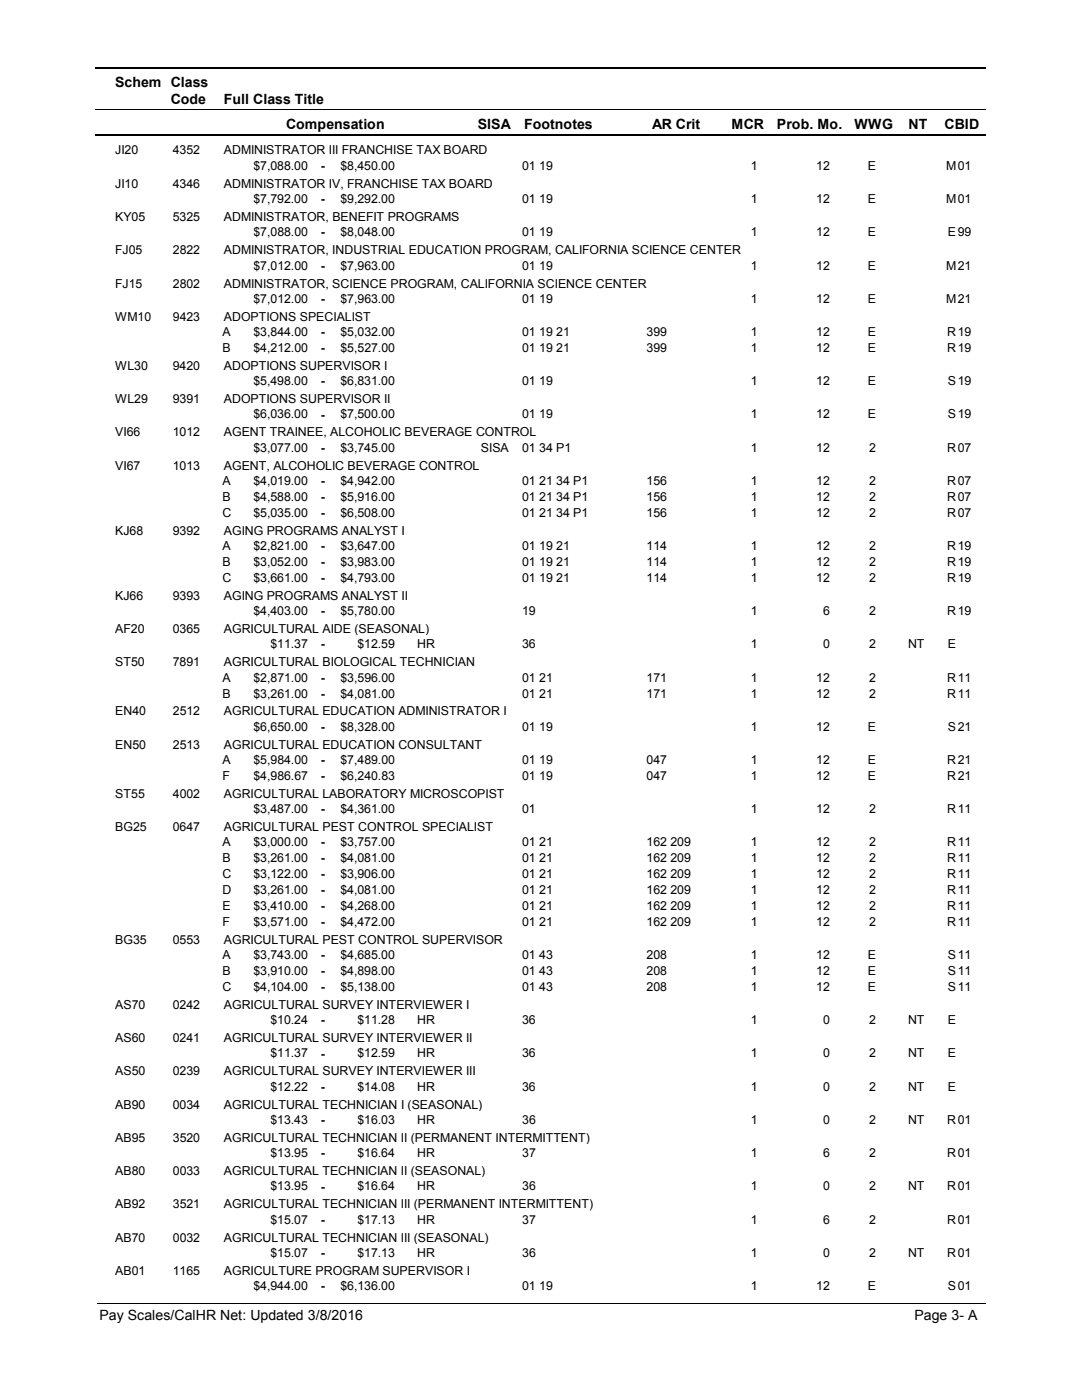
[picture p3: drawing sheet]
<svg xmlns="http://www.w3.org/2000/svg" width="216mm" height="279mm" viewBox="0 0 216 279" stroke-linecap="round" stroke-linejoin="round" font-family="sans-serif">
<defs><g id="words">
<g font-size="2.8">
<text x="23" y="17.3">Schem Class</text>
<text x="34.1" y="20.7">Code</text>
<text x="44.6" y="20.7">Full Class Title</text>
<text x="57.1" y="25.7">Compensation</text>
<text x="95.3" y="25.7">SISA</text>
<text x="104.6" y="25.7">Footnotes</text>
<text x="130.2" y="25.7">AR Crit</text>
<text x="146" y="25.7">MCR</text>
<text x="155.1" y="25.7">Prob. Mo.</text>
<text x="170.5" y="25.7">WWG</text>
<text x="181.3" y="25.7">NT</text>
<text x="188.5" y="25.7">CBID</text>
<text x="19.8" y="263.4">Pay Scales/CalHR Net: Updated 3/8/2016</text>
<text x="182.5" y="263.4">Page 3- A</text>
</g>
<g font-size="2.5">
<text x="23" y="30.8">JI20</text>
<text x="34.5" y="30.8">4352</text>
<text x="44.7" y="30.8">ADMINISTRATOR III FRANCHISE TAX BOARD</text>
<text x="50.6" y="33.9">$7,088.00</text>
<text x="64" y="33.9">-</text>
<text x="67.9" y="33.9">$8,450.00</text>
<text x="104.2" y="33.9">01 19</text>
<text x="149.8" y="33.9">1</text>
<text x="162.9" y="33.9">12</text>
<text x="173.2" y="33.9">E</text>
<text x="188.8" y="33.9">M</text>
<text x="191.1" y="33.9">01</text>
<text x="23" y="37.5">JI10</text>
<text x="34.5" y="37.5">4346</text>
<text x="44.7" y="37.5">ADMINISTRATOR IV, FRANCHISE TAX BOARD</text>
<text x="50.6" y="40.5">$7,792.00</text>
<text x="64" y="40.6">-</text>
<text x="67.9" y="40.5">$9,292.00</text>
<text x="104.2" y="40.5">01 19</text>
<text x="149.8" y="40.5">1</text>
<text x="162.9" y="40.5">12</text>
<text x="173.2" y="40.5">E</text>
<text x="188.8" y="40.5">M</text>
<text x="191.1" y="40.5">01</text>
<text x="23" y="44.1">KY05</text>
<text x="34.5" y="44.1">5325</text>
<text x="44.7" y="44.1">ADMINISTRATOR, BENEFIT PROGRAMS</text>
<text x="50.6" y="47.2">$7,088.00</text>
<text x="64" y="47.2">-</text>
<text x="67.9" y="47.2">$8,048.00</text>
<text x="104.2" y="47.2">01 19</text>
<text x="149.8" y="47.2">1</text>
<text x="162.9" y="47.2">12</text>
<text x="173.2" y="47.2">E</text>
<text x="189.2" y="47.2">E</text>
<text x="191.1" y="47.2">99</text>
<text x="23" y="50.7">FJ05</text>
<text x="34.5" y="50.7">2822</text>
<text x="44.7" y="50.7">ADMINISTRATOR, INDUSTRIAL EDUCATION PROGRAM, CALIFORNIA SCIENCE CENTER</text>
<text x="50.6" y="53.8">$7,012.00</text>
<text x="64" y="53.8">-</text>
<text x="67.9" y="53.8">$7,963.00</text>
<text x="104.2" y="53.8">01 19</text>
<text x="149.8" y="53.8">1</text>
<text x="162.9" y="53.8">12</text>
<text x="173.2" y="53.8">E</text>
<text x="188.8" y="53.8">M</text>
<text x="191.1" y="53.8">21</text>
<text x="23" y="57.4">FJ15</text>
<text x="34.5" y="57.4">2802</text>
<text x="44.7" y="57.4">ADMINISTRATOR, SCIENCE PROGRAM, CALIFORNIA SCIENCE CENTER</text>
<text x="23" y="64">WM10</text>
<text x="34.5" y="64">9423</text>
<text x="44.7" y="64">ADOPTIONS SPECIALIST</text>
<text x="50.6" y="60.4">$7,012.00</text>
<text x="64" y="60.5">-</text>
<text x="67.9" y="60.4">$7,963.00</text>
<text x="104.2" y="60.4">01 19</text>
<text x="149.8" y="60.4">1</text>
<text x="162.9" y="60.4">12</text>
<text x="173.2" y="60.4">E</text>
<text x="188.8" y="60.4">M</text>
<text x="191.1" y="60.4">21</text>
<text x="44.4" y="67.1">A</text>
<text x="44.4" y="70.2">B</text>
<text x="50.6" y="67.1">$3,844.00</text>
<text x="50.6" y="70.2">$4,212.00</text>
<text x="64" y="67.1">-</text>
<text x="64" y="70.3">-</text>
<text x="67.9" y="67.1">$5,032.00</text>
<text x="67.9" y="70.2">$5,527.00</text>
<text x="104.2" y="67.1">01 19 21</text>
<text x="104.2" y="70.2">01 19 21</text>
<text x="129" y="67.1">399</text>
<text x="129" y="70.2">399</text>
<text x="149.8" y="67.1">1</text>
<text x="149.8" y="70.2">1</text>
<text x="162.9" y="67.1">12</text>
<text x="162.9" y="70.2">12</text>
<text x="173.2" y="67.1">E</text>
<text x="173.2" y="70.2">E</text>
<text x="189" y="67.1">R</text>
<text x="189" y="70.2">R</text>
<text x="191.1" y="67.1">19</text>
<text x="191.1" y="70.2">19</text>
<text x="23" y="73.8">WL30</text>
<text x="34.5" y="73.8">9420</text>
<text x="44.7" y="73.8">ADOPTIONS SUPERVISOR I</text>
<text x="50.6" y="76.9">$5,498.00</text>
<text x="64" y="76.9">-</text>
<text x="67.9" y="76.9">$6,831.00</text>
<text x="104.2" y="76.9">01 19</text>
<text x="149.8" y="76.9">1</text>
<text x="162.9" y="76.9">12</text>
<text x="173.2" y="76.9">E</text>
<text x="189.2" y="76.9">S</text>
<text x="191.1" y="76.9">19</text>
<text x="23" y="80.5">WL29</text>
<text x="34.5" y="80.5">9391</text>
<text x="44.7" y="80.5">ADOPTIONS SUPERVISOR II</text>
<text x="50.6" y="83.5">$6,036.00</text>
<text x="64" y="83.6">-</text>
<text x="67.9" y="83.5">$7,500.00</text>
<text x="104.2" y="83.5">01 19</text>
<text x="149.8" y="83.5">1</text>
<text x="162.9" y="83.5">12</text>
<text x="173.2" y="83.5">E</text>
<text x="189.2" y="83.5">S</text>
<text x="191.1" y="83.5">19</text>
<text x="23" y="87.1">VI66</text>
<text x="34.5" y="87.1">1012</text>
<text x="44.7" y="87.1">AGENT TRAINEE, ALCOHOLIC BEVERAGE CONTROL</text>
<text x="23" y="93.7">VI67</text>
<text x="34.5" y="93.7">1013</text>
<text x="44.7" y="93.7">AGENT, ALCOHOLIC BEVERAGE CONTROL</text>
<text x="50.6" y="90.1">$3,077.00</text>
<text x="64" y="90.2">-</text>
<text x="67.9" y="90.1">$3,745.00</text>
<text x="96" y="90.1">SISA</text>
<text x="104.2" y="90.1">01 34 P1</text>
<text x="149.8" y="90.1">1</text>
<text x="162.9" y="90.1">12</text>
<text x="173.5" y="90.1">2</text>
<text x="189" y="90.1">R</text>
<text x="191.1" y="90.1">07</text>
<text x="44.4" y="96.8">A</text>
<text x="44.4" y="100">B</text>
<text x="50.6" y="96.8">$4,019.00</text>
<text x="50.6" y="100">$4,588.00</text>
<text x="64" y="96.8">-</text>
<text x="64" y="100">-</text>
<text x="67.9" y="96.8">$4,942.00</text>
<text x="67.9" y="100">$5,916.00</text>
<text x="104.2" y="96.8">01 21 34 P1</text>
<text x="104.2" y="100">01 21 34 P1</text>
<text x="129" y="96.8">156</text>
<text x="129" y="100">156</text>
<text x="149.8" y="96.8">1</text>
<text x="149.8" y="100">1</text>
<text x="162.9" y="96.8">12</text>
<text x="162.9" y="100">12</text>
<text x="173.5" y="96.8">2</text>
<text x="173.5" y="100">2</text>
<text x="189" y="96.8">R</text>
<text x="189" y="100">R</text>
<text x="191.1" y="96.8">07</text>
<text x="191.1" y="100">07</text>
<text x="23" y="106.7">KJ68</text>
<text x="34.5" y="106.7">9392</text>
<text x="44.4" y="103.1">C</text>
<text x="44.7" y="106.7">AGING PROGRAMS ANALYST I</text>
<text x="50.6" y="103.1">$5,035.00</text>
<text x="64" y="103.2">-</text>
<text x="67.9" y="103.1">$6,508.00</text>
<text x="104.2" y="103.1">01 21 34 P1</text>
<text x="129" y="103.1">156</text>
<text x="149.8" y="103.1">1</text>
<text x="162.9" y="103.1">12</text>
<text x="173.5" y="103.1">2</text>
<text x="189" y="103.1">R</text>
<text x="191.1" y="103.1">07</text>
<text x="44.4" y="109.8">A</text>
<text x="44.4" y="113">B</text>
<text x="50.6" y="109.8">$2,821.00</text>
<text x="50.6" y="113">$3,052.00</text>
<text x="64" y="109.8">-</text>
<text x="64" y="113">-</text>
<text x="67.9" y="109.8">$3,647.00</text>
<text x="67.9" y="113">$3,983.00</text>
<text x="104.2" y="109.8">01 19 21</text>
<text x="104.2" y="113">01 19 21</text>
<text x="129" y="109.8">114</text>
<text x="129" y="113">114</text>
<text x="149.8" y="109.8">1</text>
<text x="149.8" y="113">1</text>
<text x="162.9" y="109.8">12</text>
<text x="162.9" y="113">12</text>
<text x="173.5" y="109.8">2</text>
<text x="173.5" y="113">2</text>
<text x="189" y="109.8">R</text>
<text x="189" y="113">R</text>
<text x="191.1" y="109.8">19</text>
<text x="191.1" y="113">19</text>
<text x="23" y="119.7">KJ66</text>
<text x="34.5" y="119.7">9393</text>
<text x="44.4" y="116.1">C</text>
<text x="44.7" y="119.7">AGING PROGRAMS ANALYST II</text>
<text x="50.6" y="116.1">$3,661.00</text>
<text x="64" y="116.2">-</text>
<text x="67.9" y="116.1">$4,793.00</text>
<text x="104.2" y="116.1">01 19 21</text>
<text x="129" y="116.1">114</text>
<text x="149.8" y="116.1">1</text>
<text x="162.9" y="116.1">12</text>
<text x="173.5" y="116.1">2</text>
<text x="189" y="116.1">R</text>
<text x="191.1" y="116.1">19</text>
<text x="50.6" y="122.7">$4,403.00</text>
<text x="64" y="122.8">-</text>
<text x="67.9" y="122.7">$5,780.00</text>
<text x="104.2" y="122.7">19</text>
<text x="149.8" y="122.7">1</text>
<text x="164.3" y="122.7">6</text>
<text x="173.5" y="122.7">2</text>
<text x="189" y="122.7">R</text>
<text x="191.1" y="122.7">19</text>
<text x="23" y="126.3">AF20</text>
<text x="34.5" y="126.3">0365</text>
<text x="44.7" y="126.3">AGRICULTURAL AIDE (SEASONAL)</text>
<text x="54" y="129.4">$11.37</text>
<text x="64" y="129.4">-</text>
<text x="71.3" y="129.4">$12.59</text>
<text x="83.3" y="129.4">HR</text>
<text x="104.2" y="129.4">36</text>
<text x="149.8" y="129.4">1</text>
<text x="164.3" y="129.4">0</text>
<text x="173.5" y="129.4">2</text>
<text x="181.2" y="129.4">NT</text>
<text x="189.2" y="129.4">E</text>
<text x="23" y="133">ST50</text>
<text x="34.5" y="133">7891</text>
<text x="44.4" y="136">A</text>
<text x="44.7" y="133">AGRICULTURAL BIOLOGICAL TECHNICIAN</text>
<text x="50.6" y="136">$2,871.00</text>
<text x="64" y="136.1">-</text>
<text x="67.9" y="136">$3,596.00</text>
<text x="104.2" y="136">01 21</text>
<text x="129" y="136">171</text>
<text x="149.8" y="136">1</text>
<text x="162.9" y="136">12</text>
<text x="173.5" y="136">2</text>
<text x="189" y="136">R</text>
<text x="191.1" y="136">11</text>
<text x="23" y="142.8">EN40</text>
<text x="34.5" y="142.8">2512</text>
<text x="44.4" y="139.2">B</text>
<text x="44.7" y="142.8">AGRICULTURAL EDUCATION ADMINISTRATOR I</text>
<text x="50.6" y="139.2">$3,261.00</text>
<text x="64" y="139.2">-</text>
<text x="67.9" y="139.2">$4,081.00</text>
<text x="104.2" y="139.2">01 21</text>
<text x="129" y="139.2">171</text>
<text x="149.8" y="139.2">1</text>
<text x="162.9" y="139.2">12</text>
<text x="173.5" y="139.2">2</text>
<text x="189" y="139.2">R</text>
<text x="191.1" y="139.2">11</text>
<text x="23" y="149.4">EN50</text>
<text x="34.5" y="149.4">2513</text>
<text x="44.7" y="149.4">AGRICULTURAL EDUCATION CONSULTANT</text>
<text x="50.6" y="145.8">$6,650.00</text>
<text x="64" y="145.9">-</text>
<text x="67.9" y="145.8">$8,328.00</text>
<text x="104.2" y="145.8">01 19</text>
<text x="149.8" y="145.8">1</text>
<text x="162.9" y="145.8">12</text>
<text x="173.2" y="145.8">E</text>
<text x="189.2" y="145.8">S</text>
<text x="191.1" y="145.8">21</text>
<text x="44.4" y="152.5">A</text>
<text x="44.4" y="155.6">F</text>
<text x="50.6" y="152.5">$5,984.00</text>
<text x="50.6" y="155.6">$4,986.67</text>
<text x="64" y="152.5">-</text>
<text x="64" y="155.7">-</text>
<text x="67.9" y="152.5">$7,489.00</text>
<text x="67.9" y="155.6">$6,240.83</text>
<text x="104.2" y="152.5">01 19</text>
<text x="104.2" y="155.6">01 19</text>
<text x="129" y="152.5">047</text>
<text x="129" y="155.6">047</text>
<text x="149.8" y="152.5">1</text>
<text x="149.8" y="155.6">1</text>
<text x="162.9" y="152.5">12</text>
<text x="162.9" y="155.6">12</text>
<text x="173.2" y="152.5">E</text>
<text x="173.2" y="155.6">E</text>
<text x="189" y="152.5">R</text>
<text x="189" y="155.6">R</text>
<text x="191.1" y="152.5">21</text>
<text x="191.1" y="155.6">21</text>
<text x="23" y="159.2">ST55</text>
<text x="34.5" y="159.2">4002</text>
<text x="44.7" y="159.2">AGRICULTURAL LABORATORY MICROSCOPIST</text>
<text x="23" y="165.9">BG25</text>
<text x="34.5" y="165.9">0647</text>
<text x="44.7" y="165.9">AGRICULTURAL PEST CONTROL SPECIALIST</text>
<text x="50.6" y="162.3">$3,487.00</text>
<text x="64" y="162.3">-</text>
<text x="67.9" y="162.3">$4,361.00</text>
<text x="104.2" y="162.3">01</text>
<text x="149.8" y="162.3">1</text>
<text x="162.9" y="162.3">12</text>
<text x="173.5" y="162.3">2</text>
<text x="189" y="162.3">R</text>
<text x="191.1" y="162.3">11</text>
<text x="44.4" y="168.9">A</text>
<text x="44.4" y="172.1">B</text>
<text x="50.6" y="168.9">$3,000.00</text>
<text x="50.6" y="172.1">$3,261.00</text>
<text x="64" y="168.9">-</text>
<text x="64" y="172.1">-</text>
<text x="67.9" y="168.9">$3,757.00</text>
<text x="67.9" y="172.1">$4,081.00</text>
<text x="104.2" y="168.9">01 21</text>
<text x="104.2" y="172.1">01 21</text>
<text x="129" y="168.9">162 209</text>
<text x="129" y="172.1">162 209</text>
<text x="149.8" y="168.9">1</text>
<text x="149.8" y="172.1">1</text>
<text x="162.9" y="168.9">12</text>
<text x="162.9" y="172.1">12</text>
<text x="173.5" y="168.9">2</text>
<text x="173.5" y="172.1">2</text>
<text x="189" y="168.9">R</text>
<text x="189" y="172.1">R</text>
<text x="191.1" y="168.9">11</text>
<text x="191.1" y="172.1">11</text>
<text x="44.4" y="175.2">C</text>
<text x="44.4" y="178.4">D</text>
<text x="50.6" y="175.2">$3,122.00</text>
<text x="50.6" y="178.4">$3,261.00</text>
<text x="64" y="175.3">-</text>
<text x="64" y="178.5">-</text>
<text x="67.9" y="175.2">$3,906.00</text>
<text x="67.9" y="178.4">$4,081.00</text>
<text x="104.2" y="175.2">01 21</text>
<text x="104.2" y="178.4">01 21</text>
<text x="129" y="175.2">162 209</text>
<text x="129" y="178.4">162 209</text>
<text x="149.8" y="175.2">1</text>
<text x="149.8" y="178.4">1</text>
<text x="162.9" y="175.2">12</text>
<text x="162.9" y="178.4">12</text>
<text x="173.5" y="175.2">2</text>
<text x="173.5" y="178.4">2</text>
<text x="189" y="175.2">R</text>
<text x="189" y="178.4">R</text>
<text x="191.1" y="175.2">11</text>
<text x="191.1" y="178.4">11</text>
<text x="44.4" y="181.6">E</text>
<text x="44.4" y="184.8">F</text>
<text x="50.6" y="181.6">$3,410.00</text>
<text x="50.6" y="184.8">$3,571.00</text>
<text x="64" y="181.6">-</text>
<text x="64" y="184.8">-</text>
<text x="67.9" y="181.6">$4,268.00</text>
<text x="67.9" y="184.8">$4,472.00</text>
<text x="104.2" y="181.6">01 21</text>
<text x="104.2" y="184.8">01 21</text>
<text x="129" y="181.6">162 209</text>
<text x="129" y="184.8">162 209</text>
<text x="149.8" y="181.6">1</text>
<text x="149.8" y="184.8">1</text>
<text x="162.9" y="181.6">12</text>
<text x="162.9" y="184.8">12</text>
<text x="173.5" y="181.6">2</text>
<text x="173.5" y="184.8">2</text>
<text x="189" y="181.6">R</text>
<text x="189" y="184.8">R</text>
<text x="191.1" y="181.6">11</text>
<text x="191.1" y="184.8">11</text>
<text x="23" y="188.4">BG35</text>
<text x="34.5" y="188.4">0553</text>
<text x="44.4" y="191.4">A</text>
<text x="44.7" y="188.4">AGRICULTURAL PEST CONTROL SUPERVISOR</text>
<text x="50.6" y="191.4">$3,743.00</text>
<text x="64" y="191.5">-</text>
<text x="67.9" y="191.4">$4,685.00</text>
<text x="104.2" y="191.4">01 43</text>
<text x="129" y="191.4">208</text>
<text x="149.8" y="191.4">1</text>
<text x="162.9" y="191.4">12</text>
<text x="173.2" y="191.4">E</text>
<text x="189.2" y="191.4">S</text>
<text x="191.1" y="191.4">11</text>
<text x="44.4" y="194.6">B</text>
<text x="44.4" y="197.8">C</text>
<text x="50.6" y="194.6">$3,910.00</text>
<text x="50.6" y="197.8">$4,104.00</text>
<text x="64" y="194.6">-</text>
<text x="64" y="197.8">-</text>
<text x="67.9" y="194.6">$4,898.00</text>
<text x="67.9" y="197.8">$5,138.00</text>
<text x="104.2" y="194.6">01 43</text>
<text x="104.2" y="197.8">01 43</text>
<text x="129" y="194.6">208</text>
<text x="129" y="197.8">208</text>
<text x="149.8" y="194.6">1</text>
<text x="149.8" y="197.8">1</text>
<text x="162.9" y="194.6">12</text>
<text x="162.9" y="197.8">12</text>
<text x="173.2" y="194.6">E</text>
<text x="173.2" y="197.8">E</text>
<text x="189.2" y="194.6">S</text>
<text x="189.2" y="197.8">S</text>
<text x="191.1" y="194.6">11</text>
<text x="191.1" y="197.8">11</text>
<text x="23" y="201.4">AS70</text>
<text x="34.5" y="201.4">0242</text>
<text x="44.7" y="201.4">AGRICULTURAL SURVEY INTERVIEWER I</text>
<text x="23" y="208">AS60</text>
<text x="34.5" y="208">0241</text>
<text x="44.7" y="208">AGRICULTURAL SURVEY INTERVIEWER II</text>
<text x="54" y="204.4">$10.24</text>
<text x="64" y="204.5">-</text>
<text x="71.3" y="204.4">$11.28</text>
<text x="83.3" y="204.4">HR</text>
<text x="104.2" y="204.4">36</text>
<text x="149.8" y="204.4">1</text>
<text x="164.3" y="204.4">0</text>
<text x="173.5" y="204.4">2</text>
<text x="181.2" y="204.4">NT</text>
<text x="189.2" y="204.4">E</text>
<text x="23" y="214.6">AS50</text>
<text x="34.5" y="214.6">0239</text>
<text x="44.7" y="214.6">AGRICULTURAL SURVEY INTERVIEWER III</text>
<text x="54" y="211">$11.37</text>
<text x="64" y="211.1">-</text>
<text x="71.3" y="211">$12.59</text>
<text x="83.3" y="211">HR</text>
<text x="104.2" y="211">36</text>
<text x="149.8" y="211">1</text>
<text x="164.3" y="211">0</text>
<text x="173.5" y="211">2</text>
<text x="181.2" y="211">NT</text>
<text x="189.2" y="211">E</text>
<text x="23" y="221.3">AB90</text>
<text x="34.5" y="221.3">0034</text>
<text x="44.7" y="221.3">AGRICULTURAL TECHNICIAN I (SEASONAL)</text>
<text x="54" y="217.7">$12.22</text>
<text x="64" y="217.7">-</text>
<text x="71.3" y="217.7">$14.08</text>
<text x="83.3" y="217.7">HR</text>
<text x="104.2" y="217.7">36</text>
<text x="149.8" y="217.7">1</text>
<text x="164.3" y="217.7">0</text>
<text x="173.5" y="217.7">2</text>
<text x="181.2" y="217.7">NT</text>
<text x="189.2" y="217.7">E</text>
<text x="23" y="227.9">AB95</text>
<text x="34.5" y="227.9">3520</text>
<text x="44.7" y="227.9">AGRICULTURAL TECHNICIAN II (PERMANENT INTERMITTENT)</text>
<text x="54" y="224.3">$13.43</text>
<text x="64" y="224.4">-</text>
<text x="71.3" y="224.3">$16.03</text>
<text x="83.3" y="224.3">HR</text>
<text x="104.2" y="224.3">36</text>
<text x="149.8" y="224.3">1</text>
<text x="164.3" y="224.3">0</text>
<text x="173.5" y="224.3">2</text>
<text x="181.2" y="224.3">NT</text>
<text x="189" y="224.3">R</text>
<text x="191.1" y="224.3">01</text>
<text x="54" y="230.9">$13.95</text>
<text x="64" y="231">-</text>
<text x="71.3" y="230.9">$16.64</text>
<text x="83.3" y="230.9">HR</text>
<text x="104.2" y="230.9">37</text>
<text x="149.8" y="230.9">1</text>
<text x="164.3" y="230.9">6</text>
<text x="173.5" y="230.9">2</text>
<text x="189" y="230.9">R</text>
<text x="191.1" y="230.9">01</text>
<text x="23" y="234.5">AB80</text>
<text x="34.5" y="234.5">0033</text>
<text x="44.7" y="234.5">AGRICULTURAL TECHNICIAN II (SEASONAL)</text>
<text x="54" y="237.6">$13.95</text>
<text x="64" y="237.6">-</text>
<text x="71.3" y="237.6">$16.64</text>
<text x="83.3" y="237.6">HR</text>
<text x="104.2" y="237.6">36</text>
<text x="149.8" y="237.6">1</text>
<text x="164.3" y="237.6">0</text>
<text x="173.5" y="237.6">2</text>
<text x="181.2" y="237.6">NT</text>
<text x="189" y="237.6">R</text>
<text x="191.1" y="237.6">01</text>
<text x="23" y="241.2">AB92</text>
<text x="34.5" y="241.2">3521</text>
<text x="44.7" y="241.2">AGRICULTURAL TECHNICIAN III (PERMANENT INTERMITTENT)</text>
<text x="54" y="244.2">$15.07</text>
<text x="64" y="244.3">-</text>
<text x="71.3" y="244.2">$17.13</text>
<text x="83.3" y="244.2">HR</text>
<text x="104.2" y="244.2">37</text>
<text x="149.8" y="244.2">1</text>
<text x="164.3" y="244.2">6</text>
<text x="173.5" y="244.2">2</text>
<text x="189" y="244.2">R</text>
<text x="191.1" y="244.2">01</text>
<text x="23" y="247.8">AB70</text>
<text x="34.5" y="247.8">0032</text>
<text x="44.7" y="247.8">AGRICULTURAL TECHNICIAN III (SEASONAL)</text>
<text x="54" y="250.8">$15.07</text>
<text x="64" y="250.9">-</text>
<text x="71.3" y="250.8">$17.13</text>
<text x="83.3" y="250.8">HR</text>
<text x="104.2" y="250.8">36</text>
<text x="149.8" y="250.8">1</text>
<text x="164.3" y="250.8">0</text>
<text x="173.5" y="250.8">2</text>
<text x="181.2" y="250.8">NT</text>
<text x="189" y="250.8">R</text>
<text x="191.1" y="250.8">01</text>
<text x="23" y="254.4">AB01</text>
<text x="34.5" y="254.4">1165</text>
<text x="44.7" y="254.4">AGRICULTURE PROGRAM SUPERVISOR I</text>
<text x="50.6" y="257.5">$4,944.00</text>
<text x="64" y="257.5">-</text>
<text x="67.9" y="257.5">$6,136.00</text>
<text x="104.2" y="257.5">01 19</text>
<text x="149.8" y="257.5">1</text>
<text x="162.9" y="257.5">12</text>
<text x="173.2" y="257.5">E</text>
<text x="189.2" y="257.5">S</text>
<text x="191.1" y="257.5">01</text>
</g>
</g></defs>
<path d="M19 13.5h177.7M19 27h177.7" fill="none" stroke="#000" stroke-width=".36"/>
<path d="M19 21.9h177.7" fill="none" stroke="#000" stroke-width=".2"/>
<g fill="#fff">
<path d="M46.8 31.3h16.3v3h-16.3z" fill-rule="evenodd"/>
<path d="M190.8 31.3h4.1v3h-4.1z" fill-rule="evenodd"/>
<path d="M46.8 37.9h16.3v3h-16.3z" fill-rule="evenodd"/>
<path d="M190.8 37.9h4.1v3h-4.1z" fill-rule="evenodd"/>
<path d="M46.8 44.5h16.3v3h-16.3z" fill-rule="evenodd"/>
<path d="M190.8 44.5h4.1v3h-4.1z" fill-rule="evenodd"/>
<path d="M46.8 51.2h16.3v3h-16.3z" fill-rule="evenodd"/>
<path d="M190.8 51.2h4.1v3h-4.1z" fill-rule="evenodd"/>
<path d="M46.8 57.8h16.3v3h-16.3z" fill-rule="evenodd"/>
<path d="M190.8 57.8h4.1v3h-4.1z" fill-rule="evenodd"/>
<path d="M46.8 64.4h16.3v3h-16.3z" fill-rule="evenodd"/>
<path d="M190.8 64.4h4.1v3h-4.1z" fill-rule="evenodd"/>
<path d="M46.8 67.6h16.3v3h-16.3z" fill-rule="evenodd"/>
<path d="M190.8 67.6h4.1v3h-4.1z" fill-rule="evenodd"/>
<path d="M46.8 74.3h16.3v3h-16.3z" fill-rule="evenodd"/>
<path d="M190.8 74.3h4.1v3h-4.1z" fill-rule="evenodd"/>
<path d="M46.8 80.9h16.3v3h-16.3z" fill-rule="evenodd"/>
<path d="M190.8 80.9h4.1v3h-4.1z" fill-rule="evenodd"/>
<path d="M46.8 87.5h16.3v3h-16.3z" fill-rule="evenodd"/>
<path d="M190.8 87.5h4.1v3h-4.1z" fill-rule="evenodd"/>
<path d="M46.8 94.2h16.3v3h-16.3z" fill-rule="evenodd"/>
<path d="M190.8 94.2h4.1v3h-4.1z" fill-rule="evenodd"/>
<path d="M46.8 97.3h16.3v3h-16.3z" fill-rule="evenodd"/>
<path d="M190.8 97.3h4.1v3h-4.1z" fill-rule="evenodd"/>
<path d="M46.8 100.5h16.3v3h-16.3z" fill-rule="evenodd"/>
<path d="M190.8 100.5h4.1v3h-4.1z" fill-rule="evenodd"/>
<path d="M46.8 107.2h16.3v3h-16.3z" fill-rule="evenodd"/>
<path d="M190.8 107.2h4.1v3h-4.1z" fill-rule="evenodd"/>
<path d="M46.8 110.3h16.3v3h-16.3z" fill-rule="evenodd"/>
<path d="M190.8 110.3h4.1v3h-4.1z" fill-rule="evenodd"/>
<path d="M46.8 113.5h16.3v3h-16.3z" fill-rule="evenodd"/>
<path d="M190.8 113.5h4.1v3h-4.1z" fill-rule="evenodd"/>
<path d="M46.8 120.1h16.3v3h-16.3z" fill-rule="evenodd"/>
<path d="M190.8 120.1h4.1v3h-4.1z" fill-rule="evenodd"/>
<path d="M46.8 126.8h16.3v3h-16.3z" fill-rule="evenodd"/>
<path d="M190.8 126.8h4.1v3h-4.1z" fill-rule="evenodd"/>
<path d="M46.8 133.4h16.3v3h-16.3z" fill-rule="evenodd"/>
<path d="M190.8 133.4h4.1v3h-4.1z" fill-rule="evenodd"/>
<path d="M46.8 136.6h16.3v3h-16.3z" fill-rule="evenodd"/>
<path d="M190.8 136.6h4.1v3h-4.1z" fill-rule="evenodd"/>
<path d="M46.8 143.2h16.3v3h-16.3z" fill-rule="evenodd"/>
<path d="M190.8 143.2h4.1v3h-4.1z" fill-rule="evenodd"/>
<path d="M46.8 149.9h16.3v2.9h-16.3z" fill-rule="evenodd"/>
<path d="M190.8 149.9h4.1v2.9h-4.1z" fill-rule="evenodd"/>
<path d="M46.8 153h16.3v3h-16.3z" fill-rule="evenodd"/>
<path d="M190.8 153h4.1v3h-4.1z" fill-rule="evenodd"/>
<path d="M46.8 159.7h16.3v3h-16.3z" fill-rule="evenodd"/>
<path d="M190.8 159.7h4.1v3h-4.1z" fill-rule="evenodd"/>
<path d="M46.8 166.3h16.3v3h-16.3z" fill-rule="evenodd"/>
<path d="M190.8 166.3h4.1v3h-4.1z" fill-rule="evenodd"/>
<path d="M46.8 169.5h16.3v2.9h-16.3z" fill-rule="evenodd"/>
<path d="M190.8 169.5h4.1v2.9h-4.1z" fill-rule="evenodd"/>
<path d="M46.8 172.6h16.3v3h-16.3z" fill-rule="evenodd"/>
<path d="M190.8 172.6h4.1v3h-4.1z" fill-rule="evenodd"/>
<path d="M46.8 175.8h16.3v3h-16.3z" fill-rule="evenodd"/>
<path d="M190.8 175.8h4.1v3h-4.1z" fill-rule="evenodd"/>
<path d="M46.8 179h16.3v3h-16.3z" fill-rule="evenodd"/>
<path d="M190.8 179h4.1v3h-4.1z" fill-rule="evenodd"/>
<path d="M46.8 182.2h16.3v3h-16.3z" fill-rule="evenodd"/>
<path d="M190.8 182.2h4.1v3h-4.1z" fill-rule="evenodd"/>
<path d="M46.8 188.8h16.3v3h-16.3z" fill-rule="evenodd"/>
<path d="M190.8 188.8h4.1v3h-4.1z" fill-rule="evenodd"/>
<path d="M46.8 192h16.3v3h-16.3z" fill-rule="evenodd"/>
<path d="M190.8 192h4.1v3h-4.1z" fill-rule="evenodd"/>
<path d="M46.8 195.2h16.3v3h-16.3z" fill-rule="evenodd"/>
<path d="M190.8 195.2h4.1v3h-4.1z" fill-rule="evenodd"/>
<path d="M46.8 201.8h16.3v3h-16.3z" fill-rule="evenodd"/>
<path d="M190.8 201.8h4.1v3h-4.1z" fill-rule="evenodd"/>
<path d="M46.8 208.4h16.3v3h-16.3z" fill-rule="evenodd"/>
<path d="M190.8 208.4h4.1v3h-4.1z" fill-rule="evenodd"/>
<path d="M46.8 215.1h16.3v3h-16.3z" fill-rule="evenodd"/>
<path d="M190.8 215.1h4.1v3h-4.1z" fill-rule="evenodd"/>
<path d="M46.8 221.7h16.3v3h-16.3z" fill-rule="evenodd"/>
<path d="M190.8 221.7h4.1v3h-4.1z" fill-rule="evenodd"/>
<path d="M46.8 228.3h16.3v3h-16.3z" fill-rule="evenodd"/>
<path d="M190.8 228.3h4.1v3h-4.1z" fill-rule="evenodd"/>
<path d="M46.8 235h16.3v3h-16.3z" fill-rule="evenodd"/>
<path d="M190.8 235h4.1v3h-4.1z" fill-rule="evenodd"/>
<path d="M46.8 241.6h16.3v3h-16.3z" fill-rule="evenodd"/>
<path d="M190.8 241.6h4.1v3h-4.1z" fill-rule="evenodd"/>
<path d="M46.8 248.2h16.3v3h-16.3z" fill-rule="evenodd"/>
<path d="M190.8 248.2h4.1v3h-4.1z" fill-rule="evenodd"/>
<path d="M46.8 254.9h16.3v3h-16.3z" fill-rule="evenodd"/>
<path d="M190.8 254.9h4.1v3h-4.1z" fill-rule="evenodd"/>
</g>
<path d="M19.5 260.1h177.2" fill="none" stroke="#000" stroke-width=".2"/>
<use href="#words"/>
</svg>
